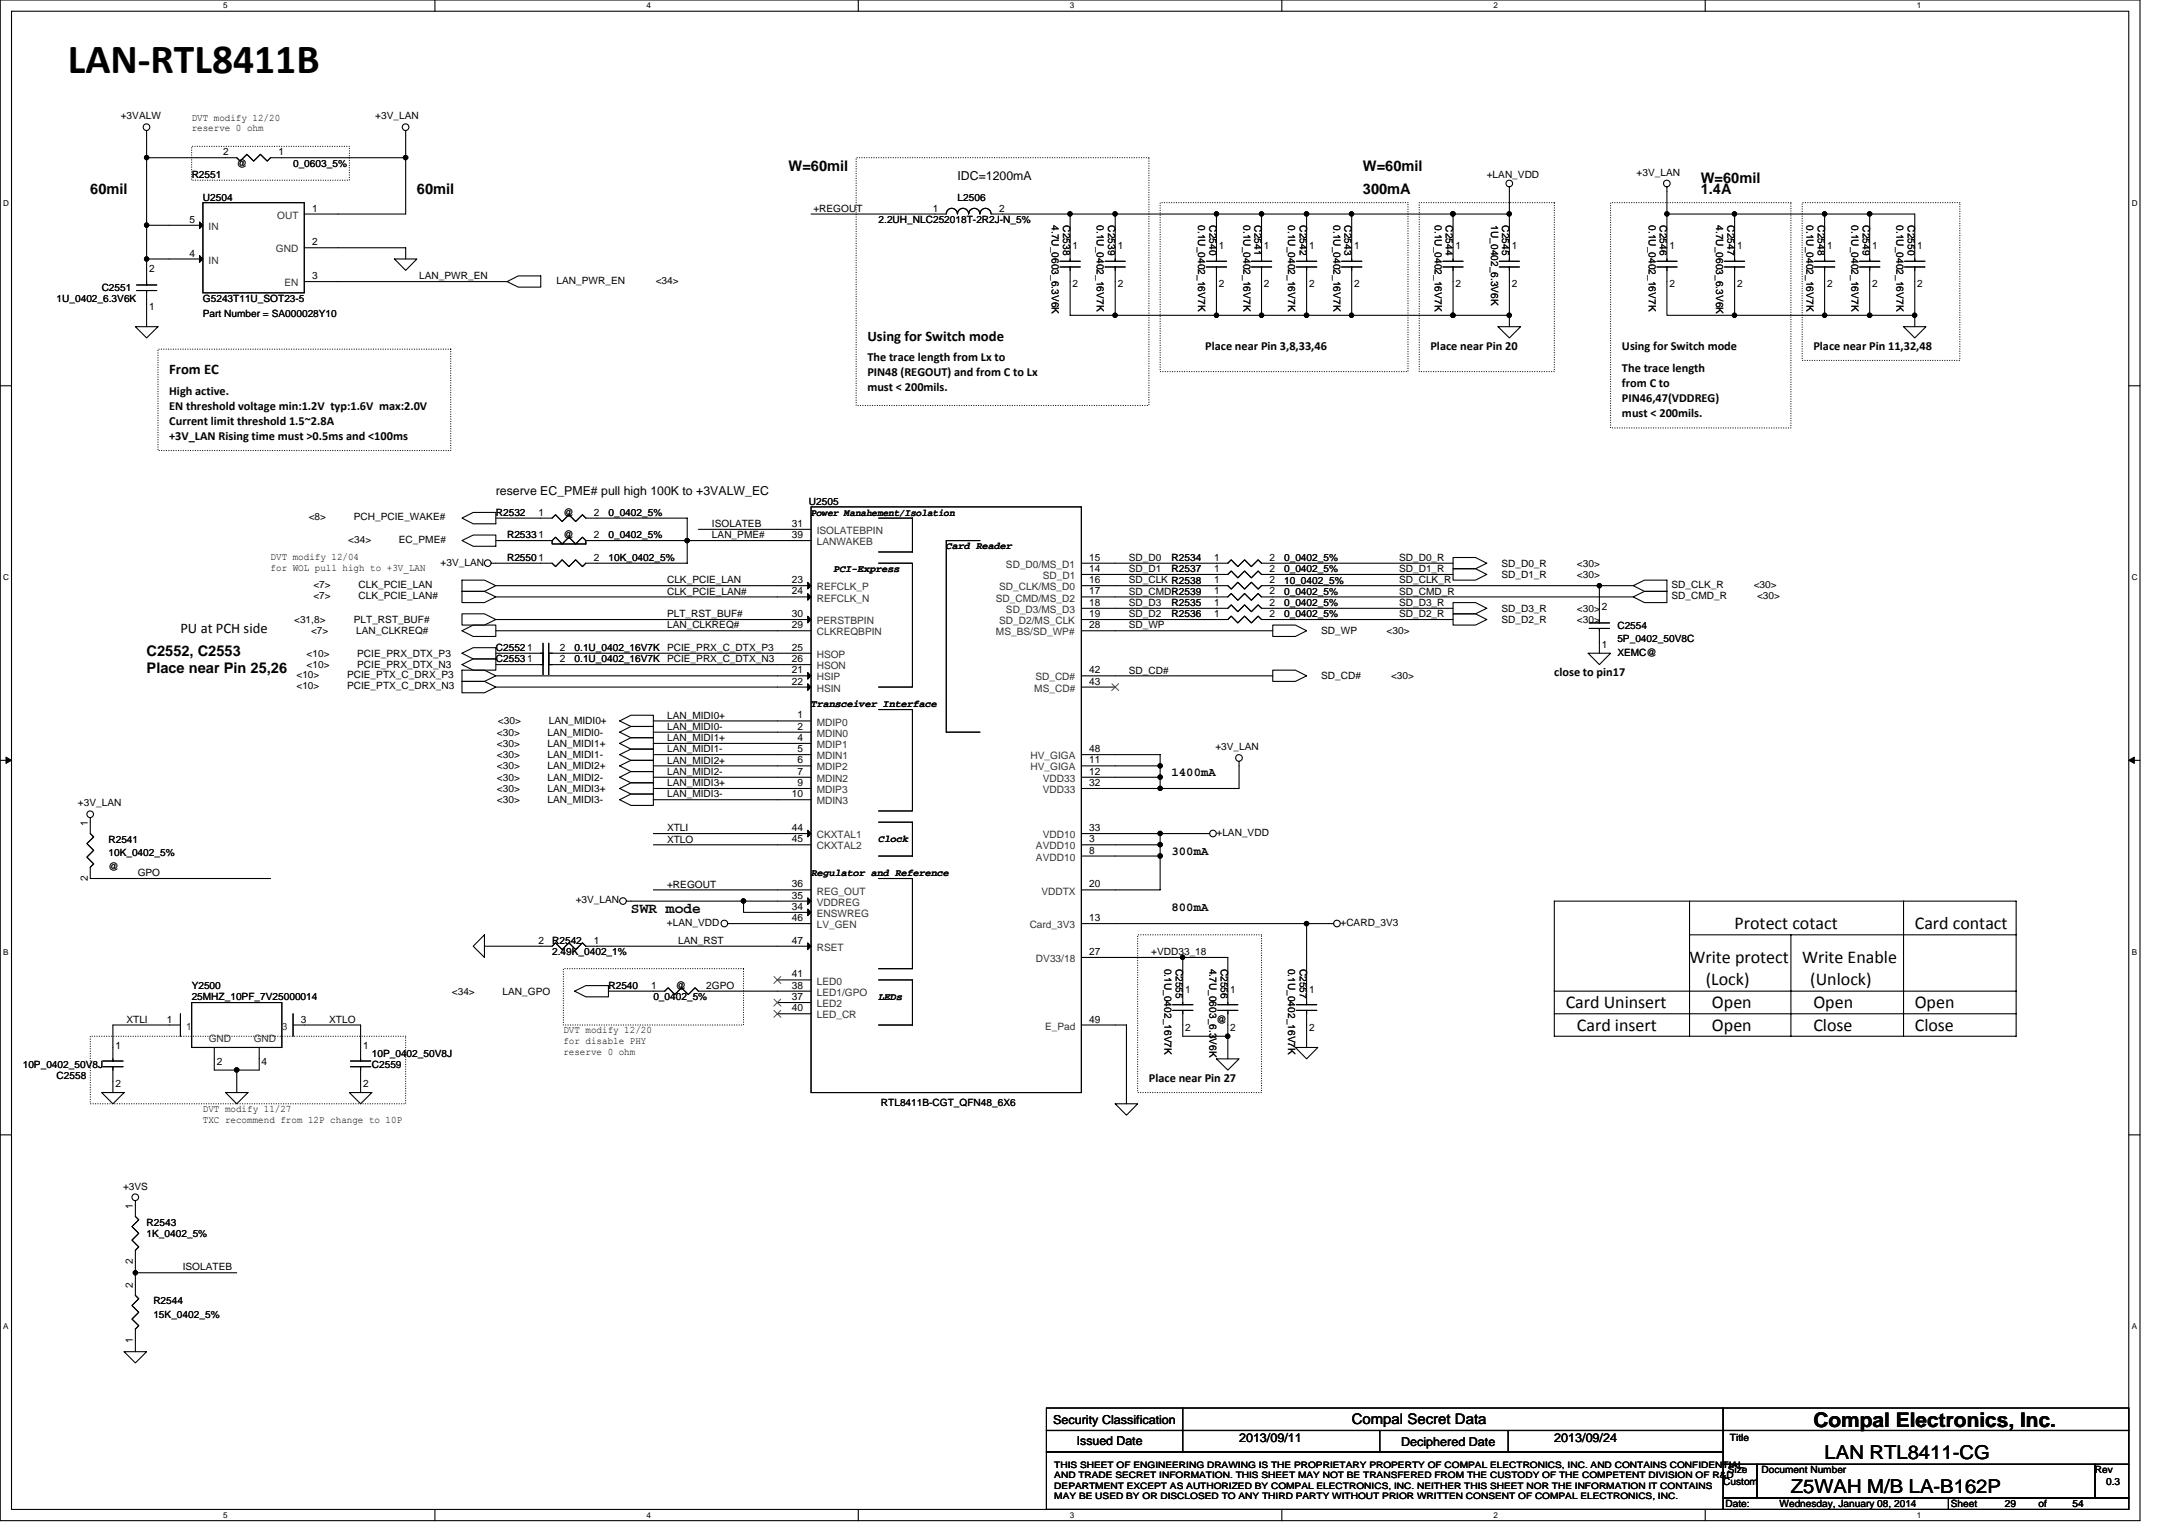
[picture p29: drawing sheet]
<svg xmlns="http://www.w3.org/2000/svg" width="297mm" height="210mm" viewBox="0 0 297 210" stroke-linecap="round" stroke-linejoin="round" font-family="sans-serif">
<defs><g id="words">
<text font-size="5.7" x="9.3" y="10.1">LAN‐RTL8411B</text>
<text font-size="2.8" x="249.5" y="196.2">Compal Electronics, Inc.</text>
<g font-size="2.6">
<text x="251" y="200.7">LAN RTL8411-CG</text>
<text x="246.4" y="205.3">Z5WAH M/B LA-B162P</text>
</g>
<g font-size="2.5">
<text x="238.6" y="127.8">Protect cotact</text>
<text x="263.4" y="127.9">Card contact</text>
<text x="232.4" y="132.5">Write protect</text>
<text x="234.7" y="135.5">(Lock)</text>
<text x="247.9" y="132.5">Write Enable</text>
<text x="249.1" y="135.5">(Unlock)</text>
<text x="215.4" y="138.7">Card Uninsert</text>
<text x="217" y="141.8">Card insert</text>
<text x="235.5" y="138.7">Open</text>
<text x="235.5" y="141.8">Open</text>
<text x="249.5" y="138.7">Open</text>
<text x="249.5" y="141.8">Close</text>
<text x="263.4" y="138.7">Open</text>
<text x="263.4" y="141.8">Close</text>
</g>
<g font-size="2">
<text x="108.5" y="23.6">W=60mil</text>
<text x="187.5" y="23.6">W=60mil</text>
<text x="12.4" y="26.6">60mil</text>
<text x="57.4" y="26.6">60mil</text>
<text x="187.5" y="26.6">300mA</text>
<text x="234" y="25.1">W=60mil</text>
<text x="234" y="26.6">1.4A</text>
<text x="119.3" y="46.8">Using for Switch mode</text>
<text x="23.3" y="51.5">From EC</text>
<text x="24.8" y="87.1">PU at PCH side</text>
<text x="20.2" y="90.2">C2552, C2553</text>
<text x="20.2" y="92.5">Place near Pin 25,26</text>
<text x="86.8" y="125.6">SWR mode</text>
<text x="186" y="195.9">Compal Secret Data</text>
</g>
<g font-size="1.7">
<text x="131.7" y="24.8">IDC=1200mA</text>
<text x="119.3" y="49.6">The trace length from Lx to</text>
<text x="119.3" y="51.7">PIN48 (REGOUT) and from C to Lx</text>
<text x="119.3" y="53.7">must &lt; 200mils.</text>
<text x="165.8" y="48.1">Place near Pin 3,8,33,46</text>
<text x="196.8" y="48.1">Place near Pin 20</text>
<text x="223.2" y="48.1">Using for Switch mode</text>
<text x="223.2" y="51.2">The trace length</text>
<text x="223.2" y="53.2">from C to</text>
<text x="249.5" y="48.1">Place near Pin 11,32,48</text>
<text x="23.3" y="54.3">High active.</text>
<text x="23.3" y="56.3">EN threshold voltage min:1.2V typ:1.6V max:2.0V</text>
<text x="23.3" y="58.4">Current limit threshold 1.5~2.8A</text>
<text x="223.2" y="55.3">PIN46,47(VDDREG)</text>
<text x="223.2" y="57.3">must &lt; 200mils.</text>
<text x="23.3" y="60.5">+3V_LAN Rising time must &gt;0.5ms and &lt;100ms</text>
<text x="68.2" y="68.1">reserve EC_PME# pull high 100K to +3VALW_EC</text>
<text x="213.8" y="93">close to pin17</text>
<text x="161.2" y="106.7">1400mA</text>
<text x="161.2" y="117.6">300mA</text>
<text x="161.2" y="125.3">800mA</text>
<text x="158.1" y="148.8">Place near Pin 27</text>
<text x="144.9" y="195.8">Security Classification</text>
<text x="148.2" y="198.8">Issued Date</text>
<text x="170.5" y="198.3">2013/09/11</text>
<text x="192.8" y="198.9">Deciphered Date</text>
<text x="213.8" y="198.3">2013/09/24</text>
</g>
<g font-size="1.4">
<text x="16.6" y="16.4">+3VALW</text>
<text x="26.4" y="16.6">DVT modify 12/20</text>
<text x="51.6" y="16.4">+3V_LAN</text>
<text x="26.4" y="18.1">reserve 0 ohm</text>
<text x="30.7" y="21.4">2</text>
<text x="32.6" y="22.9">@</text>
<text x="38.3" y="21.4">1</text>
<text x="40.3" y="22.9">0_0603_5%</text>
<text x="26.4" y="24.5">R2551</text>
<text x="27.9" y="27.6">U2504</text>
<text x="42.9" y="29.1">1</text>
<text x="111.9" y="29.1">+REGOUT</text>
<text x="128.3" y="29.1">1</text>
<text x="131.7" y="27.6">L2506</text>
<text x="137.5" y="29.1">2</text>
<text x="204.6" y="24.5">+LAN_VDD</text>
<text x="225.2" y="24.2">+3V_LAN</text>
<text x="26.1" y="30.6">5</text>
<text x="26.1" y="35.3">4</text>
<text x="42.9" y="33.7">2</text>
<text x="120.9" y="30.7">2.2UH_NLC252018T-2R2J-N_5%</text>
<text x="144.7" y="31" transform="rotate(90 144.7 31)">4.7U_0603_6.3V6K</text>
<text x="146.3" y="31" transform="rotate(90 146.3 31)">C2538</text>
<text x="147.6" y="34.2">1</text>
<text x="150.9" y="31" transform="rotate(90 150.9 31)">0.1U_0402_16V7K</text>
<text x="152.5" y="31" transform="rotate(90 152.5 31)">C2539</text>
<text x="153.8" y="34.2">1</text>
<text x="164.9" y="31" transform="rotate(90 164.9 31)">0.1U_0402_16V7K</text>
<text x="166.4" y="31" transform="rotate(90 166.4 31)">C2540</text>
<text x="167.7" y="34.2">1</text>
<text x="171.1" y="31" transform="rotate(90 171.1 31)">0.1U_0402_16V7K</text>
<text x="172.6" y="31" transform="rotate(90 172.6 31)">C2541</text>
<text x="173.9" y="34.2">1</text>
<text x="177.2" y="31" transform="rotate(90 177.2 31)">0.1U_0402_16V7K</text>
<text x="178.8" y="31" transform="rotate(90 178.8 31)">C2542</text>
<text x="180.1" y="34.2">1</text>
<text x="183.4" y="31" transform="rotate(90 183.4 31)">0.1U_0402_16V7K</text>
<text x="185" y="31" transform="rotate(90 185 31)">C2543</text>
<text x="186.3" y="34.2">1</text>
<text x="197.4" y="31" transform="rotate(90 197.4 31)">0.1U_0402_16V7K</text>
<text x="198.9" y="31" transform="rotate(90 198.9 31)">C2544</text>
<text x="200.3" y="34.2">1</text>
<text x="205.1" y="31" transform="rotate(90 205.1 31)">1U_0402_6.3V6K</text>
<text x="206.7" y="31" transform="rotate(90 206.7 31)">C2545</text>
<text x="208" y="34.2">1</text>
<text x="226.8" y="31" transform="rotate(90 226.8 31)">0.1U_0402_16V7K</text>
<text x="228.4" y="31" transform="rotate(90 228.4 31)">C2546</text>
<text x="229.7" y="34.2">1</text>
<text x="236.1" y="31" transform="rotate(90 236.1 31)">4.7U_0603_6.3V6K</text>
<text x="237.7" y="31" transform="rotate(90 237.7 31)">C2547</text>
<text x="239" y="34.2">1</text>
<text x="248.5" y="31" transform="rotate(90 248.5 31)">0.1U_0402_16V7K</text>
<text x="250.1" y="31" transform="rotate(90 250.1 31)">C2548</text>
<text x="251.4" y="34.2">1</text>
<text x="254.7" y="31" transform="rotate(90 254.7 31)">0.1U_0402_16V7K</text>
<text x="256.3" y="31" transform="rotate(90 256.3 31)">C2549</text>
<text x="257.6" y="34.2">1</text>
<text x="260.9" y="31" transform="rotate(90 260.9 31)">0.1U_0402_16V7K</text>
<text x="262.5" y="31" transform="rotate(90 262.5 31)">C2550</text>
<text x="263.8" y="34.2">1</text>
<text x="7.8" y="41.5">1U_0402_6.3V6K</text>
<text x="14" y="40">C2551</text>
<text x="20.5" y="37.4">2</text>
<text x="27.9" y="41.5">G5243T11U_SOT23-5</text>
<text x="42.9" y="38.4">3</text>
<text x="57.7" y="38.4">LAN_PWR_EN</text>
<text x="76.6" y="39.1">LAN_PWR_EN</text>
<text x="90.2" y="39.1">&lt;34&gt;</text>
<text x="147.6" y="39.5">2</text>
<text x="153.8" y="39.5">2</text>
<text x="167.7" y="39.5">2</text>
<text x="173.9" y="39.5">2</text>
<text x="180.1" y="39.5">2</text>
<text x="186.3" y="39.5">2</text>
<text x="200.3" y="39.5">2</text>
<text x="208" y="39.5">2</text>
<text x="229.7" y="39.5">2</text>
<text x="239" y="39.5">2</text>
<text x="251.4" y="39.5">2</text>
<text x="257.6" y="39.5">2</text>
<text x="263.8" y="39.5">2</text>
<text x="20.5" y="42.6">1</text>
<text x="27.9" y="43.5">Part Number = SA000028Y10</text>
<text x="42.5" y="71.6">&lt;8&gt;</text>
<text x="48.7" y="71.6">PCH_PCIE_WAKE#</text>
<text x="68.2" y="71">R2532</text>
<text x="74.1" y="70.9">1</text>
<text x="77.5" y="71">@</text>
<text x="81.7" y="70.9">2</text>
<text x="83.7" y="71">0_0402_5%</text>
<text x="111.3" y="69.4">U2505</text>
<text x="111.6" y="70.9">Power Manahement/Isolation</text>
<text x="37.2" y="77">DVT modify 12/04</text>
<text x="47.9" y="74.7">&lt;34&gt;</text>
<text x="54.9" y="74.7">EC_PME#</text>
<text x="60.6" y="77.8">+3V_LAN</text>
<text x="69.8" y="74.1">R2533</text>
<text x="69.8" y="77.2">R2550</text>
<text x="74.1" y="74">1</text>
<text x="74.1" y="77.1">1</text>
<text x="77.5" y="74.1">@</text>
<text x="81.7" y="74">2</text>
<text x="81.7" y="77.1">2</text>
<text x="83.7" y="74.1">0_0402_5%</text>
<text x="83.7" y="77.2">10K_0402_5%</text>
<text x="98" y="72.5">ISOLATEB</text>
<text x="98" y="74">LAN_PME#</text>
<text x="108.9" y="74">39</text>
<text x="108.9" y="72.5">31</text>
<text x="130.2" y="75.5">Card Reader</text>
<text x="149.9" y="77.1">15</text>
<text x="155.3" y="77.2">SD_D0</text>
<text x="161.2" y="77.2">R2534</text>
<text x="167.1" y="77.1">1</text>
<text x="174.6" y="77.1">2</text>
<text x="176.7" y="77.2">0_0402_5%</text>
<text x="192.5" y="77.2">SD_D0_R</text>
<text x="206.6" y="77.9">SD_D0_R</text>
<text x="217" y="77.9">&lt;30&gt;</text>
<text x="37.2" y="78.5">for WOL pull high to +3V_LAN</text>
<text x="43.1" y="80.9">&lt;7&gt;</text>
<text x="43.1" y="82.4">&lt;7&gt;</text>
<text x="49.3" y="80.9">CLK_PCIE_LAN</text>
<text x="49.3" y="82.4">CLK_PCIE_LAN#</text>
<text x="91.8" y="81.8">CLK_PCIE_LAN#</text>
<text x="91.8" y="80.2">CLK_PCIE_LAN</text>
<text x="108.9" y="80.2">23</text>
<text x="108.9" y="81.8">24</text>
<text x="114.7" y="78.7">PCI-Express</text>
<text x="149.9" y="83.3">18</text>
<text x="149.9" y="78.7">14</text>
<text x="149.9" y="80.2">16</text>
<text x="149.9" y="81.8">17</text>
<text x="155.3" y="78.7">SD_D1</text>
<text x="155.3" y="81.8">SD_CMDR2539</text>
<text x="155.3" y="80.2">SD_CLK R2538</text>
<text x="155.3" y="83.4">SD_D3</text>
<text x="161.2" y="78.7">R2537</text>
<text x="161.2" y="83.4">R2535</text>
<text x="167.1" y="78.7">1</text>
<text x="167.1" y="81.8">1</text>
<text x="167.1" y="83.3">1</text>
<text x="167.1" y="80.2">1</text>
<text x="174.6" y="78.7">2</text>
<text x="174.6" y="81.8">2</text>
<text x="174.6" y="83.3">2</text>
<text x="174.6" y="80.2">2</text>
<text x="176.7" y="78.7">0_0402_5%</text>
<text x="176.7" y="81.8">0_0402_5%</text>
<text x="176.7" y="83.4">0_0402_5%</text>
<text x="176.7" y="80.3">10_0402_5%</text>
<text x="192.5" y="78.7">SD_D1_R</text>
<text x="192.5" y="81.8">SD_CMD_R</text>
<text x="192.5" y="80.2">SD_CLK_R</text>
<text x="192.5" y="83.4">SD_D3_R</text>
<text x="206.6" y="79.5">SD_D1_R</text>
<text x="217" y="79.5">&lt;30&gt;</text>
<text x="230" y="80.9">SD_CLK_R</text>
<text x="230" y="82.4">SD_CMD_R</text>
<text x="241.3" y="80.9">&lt;30&gt;</text>
<text x="241.7" y="82.4">&lt;30&gt;</text>
<text x="40.5" y="85.7">&lt;31,8&gt;</text>
<text x="42.8" y="87.2">&lt;7&gt;</text>
<text x="48.7" y="85.7">PLT_RST_BUF#</text>
<text x="49" y="87.2">LAN_CLKREQ#</text>
<text x="68.2" y="89.6">C25521</text>
<text x="77" y="89.5">2</text>
<text x="79.1" y="89.6">0.1U_0402_16V7K</text>
<text x="91.8" y="89.5">PCIE_PRX_C_DTX_P3</text>
<text x="91.8" y="86.4">LAN_CLKREQ#</text>
<text x="91.8" y="84.9">PLT_RST_BUF#</text>
<text x="108.9" y="89.5">25</text>
<text x="108.9" y="86.4">29</text>
<text x="108.9" y="84.9">30</text>
<text x="149.9" y="86.4">28</text>
<text x="149.9" y="84.9">19</text>
<text x="155.3" y="84.9">SD_D2</text>
<text x="155.3" y="86.4">SD_WP</text>
<text x="161.2" y="84.9">R2536</text>
<text x="167.1" y="84.9">1</text>
<text x="174.6" y="84.9">2</text>
<text x="176.7" y="84.9">0_0402_5%</text>
<text x="181.8" y="87.2">SD_WP</text>
<text x="190.8" y="87.2">&lt;30&gt;</text>
<text x="192.5" y="84.9">SD_D2_R</text>
<text x="206.6" y="85.7">SD_D2_R</text>
<text x="206.6" y="84.1">SD_D3_R</text>
<text x="217" y="85.7">&lt;30&gt;</text>
<text x="217" y="84.1">&lt;30&gt; 2</text>
<text x="220.4" y="89.1">1</text>
<text x="222.5" y="86.5">C2554</text>
<text x="222.5" y="88.3">5P_0402_50V8C</text>
<text x="40.8" y="93.3">&lt;10&gt;</text>
<text x="40.8" y="94.8">&lt;10&gt;</text>
<text x="42.2" y="90.3">&lt;10&gt;</text>
<text x="42.2" y="91.9">&lt;10&gt;</text>
<text x="47.7" y="93.3">PCIE_PTX_C_DRX_P3</text>
<text x="47.7" y="94.8">PCIE_PTX_C_DRX_N3</text>
<text x="49.1" y="90.3">PCIE_PRX_DTX_P3</text>
<text x="49.1" y="91.9">PCIE_PRX_DTX_N3</text>
<text x="68.2" y="91.1">C25531</text>
<text x="77" y="91.1">2</text>
<text x="79.1" y="91.1">0.1U_0402_16V7K</text>
<text x="91.8" y="91.1">PCIE_PRX_C_DTX_N3</text>
<text x="108.9" y="91.1">26</text>
<text x="108.9" y="92.6">21</text>
<text x="108.9" y="94.2">22</text>
<text x="149.9" y="94.2">43</text>
<text x="149.9" y="92.6">42</text>
<text x="155.3" y="92.6">SD_CD#</text>
<text x="181.8" y="93.4">SD_CD#</text>
<text x="191.4" y="93.4">&lt;30&gt;</text>
<text x="222.5" y="90.2">XEMC@</text>
<text x="68.4" y="101.2">&lt;30&gt;</text>
<text x="68.5" y="99.6">&lt;30&gt;</text>
<text x="75.3" y="101.2">LAN_MIDI0-</text>
<text x="75.5" y="99.6">LAN_MIDI0+</text>
<text x="91.8" y="98.8">LAN_MIDI0+</text>
<text x="91.8" y="100.4">LAN_MIDI0-</text>
<text x="91.8" y="101.9">LAN_MIDI1+</text>
<text x="109.7" y="101.9">4</text>
<text x="109.7" y="100.4">2</text>
<text x="109.7" y="98.8">1</text>
<text x="111.6" y="97.2">Transceiver Interface</text>
<text x="68.4" y="102.7">&lt;30&gt;</text>
<text x="68.4" y="104.3">&lt;30&gt;</text>
<text x="68.4" y="105.8">&lt;30&gt;</text>
<text x="68.4" y="107.4">&lt;30&gt;</text>
<text x="75.3" y="102.7">LAN_MIDI1+</text>
<text x="75.3" y="104.3">LAN_MIDI1-</text>
<text x="75.3" y="105.8">LAN_MIDI2+</text>
<text x="75.3" y="107.4">LAN_MIDI2-</text>
<text x="91.8" y="103.5">LAN_MIDI1-</text>
<text x="91.8" y="105">LAN_MIDI2+</text>
<text x="91.8" y="106.6">LAN_MIDI2-</text>
<text x="109.7" y="105">6</text>
<text x="109.7" y="106.6">7</text>
<text x="109.7" y="103.5">5</text>
<text x="149.9" y="105">11</text>
<text x="149.9" y="103.5">48</text>
<text x="149.9" y="106.6">12</text>
<text x="167.2" y="103.2">+3V_LAN</text>
<text x="10.7" y="110.9">+3V_LAN</text>
<text x="12.1" y="113.6" transform="rotate(-90 12.1 113.6)">1</text>
<text x="68.4" y="108.9">&lt;30&gt;</text>
<text x="68.4" y="110.5">&lt;30&gt;</text>
<text x="75.3" y="108.9">LAN_MIDI3+</text>
<text x="75.3" y="110.5">LAN_MIDI3-</text>
<text x="91.8" y="108.1">LAN_MIDI3+</text>
<text x="91.8" y="109.7">LAN_MIDI3-</text>
<text x="108.9" y="109.7">10</text>
<text x="109.7" y="108.1">9</text>
<text x="149.9" y="108.1">32</text>
<text x="14.9" y="115.9">R2541</text>
<text x="14.9" y="117.7">10K_0402_5%</text>
<text x="14.9" y="119.6">@</text>
<text x="91.8" y="114.3">XTLI</text>
<text x="91.8" y="115.9">XTLO</text>
<text x="108.9" y="114.3">44</text>
<text x="108.9" y="115.9">45</text>
<text x="120.9" y="115.8">Clock</text>
<text x="149.9" y="114.3">33</text>
<text x="149.9" y="115.9">3</text>
<text x="149.9" y="117.4">8</text>
<text x="167.4" y="115">+LAN_VDD</text>
<text x="12.1" y="121.2" transform="rotate(-90 12.1 121.2)">2</text>
<text x="18.9" y="120.5">GPO</text>
<text x="79.2" y="124.3">+3V_LAN</text>
<text x="91.8" y="122.1">+REGOUT</text>
<text x="108.9" y="123.6">35</text>
<text x="108.9" y="122.1">36</text>
<text x="108.9" y="125.2">34</text>
<text x="111.6" y="120.5">Regulator and Reference</text>
<text x="149.9" y="122.1">20</text>
<text x="74.1" y="129.8">2</text>
<text x="76" y="129.8">R2542</text>
<text x="76" y="131.4">2.49K_0402_1%</text>
<text x="81.7" y="129.8">1</text>
<text x="91.8" y="127.4">+LAN_VDD</text>
<text x="93.3" y="129.8">LAN_RST</text>
<text x="108.9" y="129.8">47</text>
<text x="108.9" y="126.7">46</text>
<text x="149.9" y="126.7">13</text>
<text x="149.9" y="131.4">27</text>
<text x="158.4" y="131.4">+VDD33_18</text>
<text x="184.4" y="127.4">+CARD_3V3</text>
<text x="26.4" y="136">Y2500</text>
<text x="26.4" y="137.6">25MHZ_10PF_7V25000014</text>
<text x="62.2" y="136.8">&lt;34&gt;</text>
<text x="69.1" y="136.8">LAN_GPO</text>
<text x="83.7" y="136">R2540</text>
<text x="89.6" y="136">1</text>
<text x="89.9" y="137.6">0_0402_5%</text>
<text x="93" y="136">@</text>
<text x="97.2" y="136">2GPO</text>
<text x="108.9" y="137.6">37</text>
<text x="108.9" y="136">38</text>
<text x="108.9" y="134.5">41</text>
<text x="120.9" y="137.5">LEDs</text>
<text x="160.2" y="133.2" transform="rotate(90 160.2 133.2)">0.1U_0402_16V7K</text>
<text x="161.8" y="133.2" transform="rotate(90 161.8 133.2)">C2555</text>
<text x="163.1" y="136.5">1</text>
<text x="166.4" y="133.2" transform="rotate(90 166.4 133.2)">4.7U_0603_6.3V6K</text>
<text x="168" y="133.2" transform="rotate(90 168 133.2)">C2556</text>
<text x="169.3" y="136.5">1</text>
<text x="177.2" y="133.2" transform="rotate(90 177.2 133.2)">0.1U_0402_16V7K</text>
<text x="178.8" y="133.2" transform="rotate(90 178.8 133.2)">C2557</text>
<text x="180.1" y="136.5">1</text>
<text x="17.4" y="140.7">XTLI</text>
<text x="23" y="140.7">1</text>
<text x="41.4" y="140.7">3</text>
<text x="45.3" y="140.7">XTLO</text>
<text x="77.5" y="142.1">DVT modify 12/20</text>
<text x="77.5" y="143.6">for disable PHY</text>
<text x="108.9" y="139.1">40</text>
<text x="149.9" y="140.7">49</text>
<text x="163.1" y="141.8">2</text>
<text x="167.4" y="140.7">@</text>
<text x="169.3" y="141.8">2</text>
<text x="180.1" y="141.8">2</text>
<text x="3.1" y="146.9">10P_0402_50V8J</text>
<text x="7.8" y="148.4">C2558</text>
<text x="15.9" y="144.3">1</text>
<text x="15.9" y="149.5">2</text>
<text x="29.8" y="146.4">2</text>
<text x="36" y="146.4">4</text>
<text x="49.9" y="144.3">1</text>
<text x="49.9" y="149.5">2</text>
<text x="51.2" y="146.9">C2559</text>
<text x="51.2" y="145.3">10P_0402_50V8J</text>
<text x="77.5" y="145.1">reserve 0 ohm</text>
<text x="27.9" y="152.9">DVT modify 11/27</text>
<text x="27.9" y="154.4">TXC recommend from 12P change to 10P</text>
<text x="121.2" y="152.1">RTL8411B-CGT_QFN48_6X6</text>
<text x="16.9" y="163.6">+3VS</text>
<text x="18.3" y="166.2" transform="rotate(-90 18.3 166.2)">1</text>
<text x="18.3" y="173.8" transform="rotate(-90 18.3 173.8)">2</text>
<text x="20.2" y="168.6">R2543</text>
<text x="20.2" y="170.1">1K_0402_5%</text>
<text x="18.3" y="177.1" transform="rotate(-90 18.3 177.1)">2</text>
<text x="21.1" y="179.4">R2544</text>
<text x="25.1" y="174.8">ISOLATEB</text>
<text x="18.3" y="184.7" transform="rotate(-90 18.3 184.7)">1</text>
<text x="21.1" y="181.3">15K_0402_5%</text>
<text x="237.7" y="202.7">Size</text>
<text x="238" y="198.2">Title</text>
<text x="242.4" y="202.7">Document Number</text>
<text x="288.2" y="202.7">Rev</text>
<text x="237.1" y="204.2">Custom</text>
<text x="237.4" y="207.3">Date:</text>
<text x="244.8" y="207.3">Wednesday, January 08, 2014</text>
<text x="268.4" y="207.3">Sheet</text>
<text x="275.8" y="207.3">29</text>
<text x="280.5" y="207.3">of</text>
<text x="285.1" y="207.3">54</text>
<text x="289.8" y="204.2">0.3</text>
</g>
<g font-size="1.4" fill="#333">
<text x="28.7" y="31.6">IN</text>
<text x="38" y="34.7">GND</text>
<text x="38.1" y="30.1">OUT</text>
<text x="28.7" y="36.3">IN</text>
<text x="39.1" y="39.4">EN</text>
<text x="112.4" y="75">LANWAKEB</text>
<text x="112.4" y="73.4">ISOLATEBPIN</text>
<text x="112.4" y="81.2">REFCLK_P</text>
<text x="112.4" y="82.7">REFCLK_N</text>
<text x="137" y="82.7">SD_CMD/MS_D2</text>
<text x="137.5" y="81.2">SD_CLK/MS_D0</text>
<text x="138.4" y="78.1">SD_D0/MS_D1</text>
<text x="143.5" y="79.7">SD_D1</text>
<text x="112.4" y="87.4">CLKREQBPIN</text>
<text x="112.4" y="85.9">PERSTBPIN</text>
<text x="137" y="87.4">MS_BS/SD_WP#</text>
<text x="137.5" y="85.9">SD_D2/MS_CLK</text>
<text x="138.4" y="84.3">SD_D3/MS_D3</text>
<text x="112.4" y="90.5">HSOP</text>
<text x="112.4" y="92.1">HSON</text>
<text x="112.4" y="93.6">HSIP</text>
<text x="112.4" y="95.1">HSIN</text>
<text x="142.3" y="95.1">MS_CD#</text>
<text x="142.4" y="93.6">SD_CD#</text>
<text x="112.4" y="101.3">MDIN0</text>
<text x="112.4" y="99.8">MDIP0</text>
<text x="112.4" y="106">MDIP2</text>
<text x="112.4" y="107.5">MDIN2</text>
<text x="112.4" y="104.4">MDIN1</text>
<text x="112.4" y="102.9">MDIP1</text>
<text x="141.8" y="106">HV_GIGA</text>
<text x="141.8" y="104.4">HV_GIGA</text>
<text x="143.5" y="107.5">VDD33</text>
<text x="112.4" y="109.1">MDIP3</text>
<text x="112.4" y="110.6">MDIN3</text>
<text x="143.5" y="109.1">VDD33</text>
<text x="112.4" y="115.3">CKXTAL1</text>
<text x="112.4" y="116.8">CKXTAL2</text>
<text x="142.5" y="116.8">AVDD10</text>
<text x="142.5" y="118.4">AVDD10</text>
<text x="143.5" y="115.3">VDD10</text>
<text x="112.4" y="124.6">VDDREG</text>
<text x="112.4" y="123">REG_OUT</text>
<text x="143.3" y="123">VDDTX</text>
<text x="112.4" y="130.8">RSET</text>
<text x="112.4" y="127.7">LV_GEN</text>
<text x="112.4" y="126.1">ENSWREG</text>
<text x="141.7" y="127.7">Card_3V3</text>
<text x="112.4" y="137">LED1/GPO</text>
<text x="112.4" y="135.4">LED0</text>
<text x="142.5" y="132.3">DV33/18</text>
<text x="25.6" y="141.6">1</text>
<text x="28.7" y="143.3">GND</text>
<text x="34.9" y="143.3">GND</text>
<text x="38.8" y="141.6">3</text>
<text x="112.4" y="138.5">LED2</text>
<text x="112.4" y="140.1">LED_CR</text>
<text x="143.8" y="141.6">E_Pad</text>
</g>
<g font-size="1.2">
<text x="145.1" y="201.9">THIS SHEET OF ENGINEERING DRAWING IS THE PROPRIETARY PROPERTY OF COMPAL ELECTRONICS, INC. AND CONTAINS CONFIDENTIAL</text>
<text x="145.1" y="203.4">AND TRADE SECRET INFORMATION. THIS SHEET MAY NOT BE TRANSFERED FROM THE CUSTODY OF THE COMPETENT DIVISION OF R&amp;D</text>
<text x="145.1" y="204.8">DEPARTMENT EXCEPT AS AUTHORIZED BY COMPAL ELECTRONICS, INC. NEITHER THIS SHEET NOR THE INFORMATION IT CONTAINS</text>
<text x="145.1" y="206.2">MAY BE USED BY OR DISCLOSED TO ANY THIRD PARTY WITHOUT PRIOR WRITTEN CONSENT OF COMPAL ELECTRONICS, INC.</text>
</g>
<g font-size="1.1">
<text x="30.7" y="1.2">5</text>
<text x="89" y="1.2">4</text>
<text x="147.2" y="1.2">3</text>
<text x="205.5" y="1.2">2</text>
<text x="263.7" y="1.2">1</text>
<text x=".4" y="28.3">D</text>
<text x="293.3" y="28.3">D</text>
<text x=".4" y="79.8">C</text>
<text x="293.3" y="79.8">C</text>
<text x=".4" y="131.3">B</text>
<text x="293.3" y="131.3">B</text>
<text x=".4" y="182.9">A</text>
<text x="293.3" y="182.9">A</text>
<text x="30.7" y="208.8">5</text>
<text x="89" y="208.8">4</text>
<text x="147.2" y="208.8">3</text>
<text x="205.5" y="208.8">2</text>
<text x="263.7" y="208.8">1</text>
</g>
</g></defs>
<path d="M0 0h294.4v209.2h-294.4zM1.6 1.5h291.3v206.1h-291.3z" fill="none" stroke="#000" stroke-width=".15"/>
<g fill="#fff">
<path d="M30.7 .2h.6v1.2h-.6z"/>
<path d="M30.7 207.8h.6v1.2h-.6z"/>
</g>
<path d="M59.8 0v1.5M59.8 207.6v1.6" fill="none" stroke="#000" stroke-width=".15"/>
<g fill="#fff">
<path d="M89 .2h.6v1.2h-.6z"/>
<path d="M89 207.8h.6v1.2h-.6z"/>
</g>
<path d="M118.1 0v1.5M118.1 207.6v1.6" fill="none" stroke="#000" stroke-width=".15"/>
<g fill="#fff">
<path d="M147.2 .2h.6v1.2h-.6z"/>
<path d="M147.2 207.8h.6v1.2h-.6z"/>
</g>
<path d="M176.4 0v1.5M176.4 207.6v1.6" fill="none" stroke="#000" stroke-width=".15"/>
<g fill="#fff">
<path d="M205.5 .2h.6v1.2h-.6z"/>
<path d="M205.5 207.8h.6v1.2h-.6z"/>
</g>
<path d="M234.6 0v1.5M234.6 207.6v1.6" fill="none" stroke="#000" stroke-width=".15"/>
<g fill="#fff">
<path d="M263.7 .2h.6v1.2h-.6z"/>
<path d="M263.7 207.8h.6v1.2h-.6z"/>
<path d="M.4 27.3h.8v1.2h-.8z"/>
<path d="M293.3 27.3h.8v1.2h-.8z"/>
<path d="M.4 78.8h.8v1.3h-.8z"/>
<path d="M293.3 78.8h.8v1.3h-.8z"/>
</g>
<path d="M0 53.1h1.6M292.9 53.1h1.5" fill="none" stroke="#000" stroke-width=".15"/>
<g fill="#fff">
<path d="M.4 130.3h.8v1.3h-.8z"/>
<path d="M293.3 130.3h.7v1.3h-.7z"/>
</g>
<path d="M0 104.6h1.6M292.9 104.6h1.5" fill="none" stroke="#000" stroke-width=".15"/>
<path d="M.8 104.1l.8 .5-.8 .4zM292.9 104.6l.7-.5v.9z" fill="#000" stroke="#000" stroke-width=".14"/>
<g fill="#fff">
<path d="M.4 181.9h.8v1.2h-.8z"/>
<path d="M293.3 181.9h.7v1.2h-.7z"/>
</g>
<g fill="none" stroke="#000" stroke-width=".15">
<path d="M20.2 18v13M55.8 18v11.4h-13.9M18.8 39.2h2.8M18.8 40h2.8M20.2 31v4.6h7.7M20.2 35.6v3.6M20.2 40v4.9M20.2 21.7h12.4l.4 .5 1-1 .9 1 .9-1 1 1 .4-.5h18.6M27.9 27.9h14v12.4h-14zM27.9 31h-7.7M41.9 34.1h13.9v1.5M41.9 38.7h27.9"/>
<path d="M54.3 35.6h3.1l-1.6 1.6zM69.8 38.7l1.5-.7h3.1v1.5h-3.1zM130.2 29.4h-18.6M130.2 29.4a.76 .76 0 0 1 .8-.7 .76 .76 0 0 1 .7 .7M131.7 29.4a.76 .76 0 0 1 .8-.7 .76 .76 0 0 1 .8 .7M133.3 29.4a.76 .76 0 0 1 .7-.7 .76 .76 0 0 1 .8 .7M134.8 29.4a.76 .76 0 0 1 .8-.7 .76 .76 0 0 1 .8 .7M136.4 29.4h71.3M145.8 36.7h2.8M145.8 35.9h2.8M147.2 29.4v6.5M147.2 36.7v6.7h60.5"/>
<path d="M152 36.7h2.8M152 35.9h2.8M153.4 29.4v6.5M153.4 36.7v6.7M166 36.7h2.8M166 35.9h2.8M167.4 29.4v6.5M167.4 36.7v6.7M172.2 36.7h2.8M172.2 35.9h2.8M173.6 29.4v6.5M173.6 36.7v6.7"/>
<path d="M178.4 36.7h2.8M178.4 35.9h2.8M179.8 29.4v6.5M179.8 36.7v6.7M184.6 36.7h2.8M184.6 35.9h2.8M186 29.4v6.5M186 36.7v6.7M198.5 36.7h2.8M198.5 35.9h2.8M199.9 36.7v6.7M199.9 29.4v6.5"/>
<path d="M206.3 36.7h2.7M206.3 35.9h2.7M207.7 25.7v10.2M207.7 36.7v8.2M228 36.7h2.7M228 35.9h2.7M229.3 29.4h34.1v6.5M229.3 36.7v6.7h9.4M229.3 25.7v10.2M237.3 36.7h2.7M237.3 35.9h2.7M238.7 29.4v6.5"/>
<path d="M238.7 36.7v6.7M249.6 36.7h2.8M249.6 35.9h2.8M251 29.4v6.5M251 36.7v6.7M255.8 36.7h2.8M255.8 35.9h2.8M257.2 29.4v6.5M257.2 36.7v6.7M262 36.7h2.8M262 35.9h2.8M263.4 36.7v8.2"/>
<path d="M18.6 44.9h3.1l-1.5 1.6zM206.1 44.9h3.1l-1.5 1.6zM238.7 43.4h24.7M261.9 44.9h3.1l-1.6 1.6zM63.6 74.4l1.5-.8h3.1v1.5h-3.1zM63.6 71.3l1.5-.8h3.1v1.6h-3.1zM63.6 79.8h3.1l1.5 .8-1.5 .7h-3.1zM68.2 71.3h7.8l.4-.5 .9 .9 1-.9 .9 .9 .9-.9 .5 .5h13.9v6.2h-13.9l-.5 .4-.9-.9-.9 .9-1-.9-.9 .9-.4-.4h-8.4M68.2 74.4h7.8M76 74.4l.4-.5 .9 .9 1-.9 .9 .9 .9-.9 .5 .5M76 74.4v.4h4.6v-.4M80.6 74.4h31"/>
<path d="M96.1 72.8h15.5M111.6 69.7h37.2v80.6h-37.2zM120.9 77.5h4.6v17h-4.6M120.9 71.3h4.6v4.6h-4.6M134.8 74.4h-4.6v26.3h4.6M148.8 77.5h20.1l.5-.5 .9 .9 .9-.9 1 .9 .9-.9 .5 .5h26.3M148.8 79h20.1l.5-.5 .9 1 .9-1 1 1 .9-1 .5 .5h26.3M199.9 76.7h3.1l1.6 .8-1.6 .7h-3.1zM199.9 78.2h3.1l1.6 .8-1.6 .8h-3.1zM63.6 84.4h3.1l1.5 .8-1.5 .8h-3.1zM63.6 81.3h3.1l1.5 .8-1.5 .8h-3.1zM63.6 92.2h3.1l1.5 .8-1.5 .7h-3.1z"/>
<path d="M63.6 93.7h3.1l1.5 .8-1.5 .8h-3.1zM63.6 89.9l1.5-.8h3.1v1.5h-3.1zM63.6 91.4l1.5-.8h3.1v1.6h-3.1zM63.6 86.8l1.5-.8h3.1v1.5h-3.1zM68.2 82.1h43.4M68.2 80.6h43.4M68.2 94.5h43.4M68.2 85.2h43.4M68.2 89.9h6.5M68.2 91.4h6.5M74.7 88.5v4.3M75.5 89.9h36.1"/>
<path d="M75.5 91.4h36.1M75.5 88.5v4.3M85.3 99.2l1.5-.8h3.1v1.5h-3.1zM89.9 99.2h21.7M111.6 93h-43.4M111.6 86.8h-43.4M120.9 97.6h4.6v13.9h-4.6M148.8 80.6h20.1l.5 .4 .9-.9 .9 .9 1-.9 .9 .9 .5-.4h46.4v5.1M148.8 82.1h20.1l.5-.5 .9 1 .9-1 1 1 .9-1 .5 .5h51.1M148.8 85.2h20.1l.5-.4 .9 .9 .9-.9 1 .9 .9-.9 .5 .4h26.3M148.8 83.7h20.1l.5-.5 .9 .9 .9-.9 1 .9 .9-.9 .5 .5h26.3M148.8 94.5h4.6"/>
<path d="M148.8 93h26.3M148.8 86.8h26.3M175.1 92.2h3.1l1.6 .8-1.6 .7h-3.1zM175.1 86h3.1l1.6 .8-1.6 .7h-3.1zM199.9 84.4h3.1l1.6 .8-1.6 .8h-3.1zM199.9 82.9h3.1l1.6 .8-1.6 .7h-3.1zM218.5 89.9h3.1l-1.6 1.5zM218.6 85.7h2.8M218.6 86.4h2.8M220 80.6h4.7M220 86.4v3.5M224.7 80.6l1.5-.8h3.1v1.5h-3.1z"/>
<path d="M224.7 82.1l1.5-.8h3.1v1.6h-3.1zM12.4 112.5v2.2l.5 .4-.9 .9 .9 1-.9 .9 .9 .9-.5 .5v1.5h24.8M85.3 100.7l1.5-.8h3.1v1.6h-3.1zM85.3 102.3l1.5-.8h3.1v1.5h-3.1zM85.3 103.8l1.5-.8h3.1v1.6h-3.1zM85.3 105.3l1.5-.7h3.1v1.5h-3.1zM85.3 106.9l1.5-.8h3.1v1.6h-3.1zM85.3 108.5l1.5-.8h3.1v1.5h-3.1zM85.3 110l1.5-.8h3.1v1.6h-3.1zM89.9 100.7h21.7M89.9 102.3h21.7M89.9 103.8h21.7"/>
<path d="M89.9 105.3h21.7M89.9 106.9h21.7M89.9 108.5h21.7M89.9 110h21.7M89.9 114.7h21.7M89.9 116.2h21.7M120.9 113.1h4.6v4.7h-4.6M148.8 116.2h10.8v1.6M148.8 117.8h10.8v4.6h-10.8M148.8 103.8h10.8v4.7M148.8 106.9h10.8M148.8 114.7h17.6"/>
<path d="M159.6 105.3h-10.8M159.6 114.7v1.5M170.5 104.7v3.8h-21.7M24.8 139.4v3.1M26.4 137.9h12.4v6.2h-12.4zM40.3 139.4v3.1M66.7 128.6v3.1l-1.6-1.5zM66.7 130.2h9.3l.4-.5 .9 .9 1-.9 .9 .9 .9-.9 .5 .5h31M79.1 136.3l1.5-.7h3.1v1.5h-3.1zM89.9 122.4h21.7M100.1 127h11.5M102.3 124v1.5h9.3"/>
<path d="M107 139.4h4.6M107 134.8h4.6M107 137.9h4.6M111.6 136.3h-15.5l-.5-.4-.9 .9-.9-.9-1 .9-.9-.9-.4 .4h-7.8M111.6 124h-25.4M120.9 120.8h4.6v12.4h-4.6M120.9 134.8h4.6v6.2h-4.6M148.8 131.7h20.1v6.5M161.3 139h2.8M161.3 138.2h2.8M162.7 139v3.5h6.2M162.7 131.7v6.5"/>
<path d="M167.5 139h2.8M167.5 138.2h2.8M168.9 139v6.6M178.4 139h2.8M178.4 138.2h2.8M179.8 139v5.1M179.8 127v11.2M183.5 127h-34.7M213.8 136.3h63.6M213.8 139.4h63.6M213.8 124h63.6v18.5h-63.6zM232.4 124v18.5"/>
<path d="M232.4 128.6h45M246.4 128.6v13.9M261.9 124v18.5M0 156.1h1.6M14 150.3h3.1l-1.6 1.5zM14.1 146.7h2.8M14.1 145.9h2.8M15.5 146.7v3.6M24.8 141h-9.3v4.9M29.5 144.1v3.1h6.2v-3.1M31 150.3h3.1l-1.5 1.5zM32.6 147.2v3.1"/>
<path d="M40.3 141h9.3v4.9M48.1 150.3h3.1l-1.6 1.5zM48.2 146.7h2.8M48.2 145.9h2.8M49.6 146.7v3.6M148.8 141h6.2v10.8M153.4 151.8h3.1l-1.5 1.6zM167.4 145.6h3.1l-1.6 1.6zM178.2 144.1h3.1l-1.5 1.5zM292.9 156.1h1.5M18.6 165.2v2.1l.5 .5-.9 .9 .9 1-.9 .9 .9 .9-.5 .5v6.2l.5 .4-.9 1 .9 .9-.9 .9 .9 1-.5 .4v3.1M18.6 175.1h14"/>
<path d="M17.1 185.9h3.1l-1.6 1.6zM144 193.7h93.1v3.1h-93.1zM144 196.8h93.1v2.9h-93.1zM144 199.7h93.1v7.9h-93.1zM162.7 193.7v6M189.8 196.8v2.9M207.5 196.8v2.9M237.1 193.7h55.8v3.1h-55.8zM237.1 196.8h55.8v4.6h-55.8zM237.1 201.4h4.6v4.7h-4.6zM237.1 206.1h31v1.5h-31zM241.7 201.4h46.5v4.7h-46.5z"/>
<path d="M268.1 206.1h24.8v1.5h-24.8zM288.2 201.4h4.7v4.7h-4.7z"/>
<circle cx="20.2" cy="17.5" r=".46"/>
<circle cx="55.8" cy="17.5" r=".46"/>
<circle cx="207.6" cy="25.2" r=".46"/>
<circle cx="229.3" cy="25.2" r=".46"/>
<circle cx="67.1" cy="77.5" r=".46"/>
<circle cx="12.4" cy="112" r=".46"/>
<circle cx="166.9" cy="114.6" r=".46"/>
<circle cx="170.5" cy="104.3" r=".46"/>
<circle cx="85.7" cy="123.9" r=".46"/>
<circle cx="99.7" cy="127" r=".46"/>
<circle cx="183.9" cy="127" r=".46"/>
<circle cx="18.6" cy="164.7" r=".46"/>
</g>
<path d="M26.4 20.1h21.7v4.7h-21.7zM117.8 21.7h40.3v34.1h-40.3zM159.6 27.9h34.1v23.2h-34.1zM195.3 27.9h18.5v23.2h-18.5zM221.6 27.9h24.8v31h-24.8zM247.9 27.9h21.7v21.7h-21.7zM21.7 48h40.3v14h-40.3zM77.5 133.2h24.8v7.8h-24.8zM156.5 128.6h17.1v21.7h-17.1zM12.4 142.5h43.4v9.3h-43.4z" fill="none" stroke="#000" stroke-width=".15" stroke-dasharray="0 .3"/>
<g fill="#000" stroke="#000" stroke-width=".15">
<path d="M27.4 30.5l.5 .5-.5 .5zM27.4 35.2l.5 .4-.5 .5zM111.1 92.5l.5 .5-.5 .4zM111.1 94l.5 .5-.5 .5zM111.1 80.1l.5 .5-.5 .4zM111.1 81.6l.5 .5-.5 .5zM111.1 84.8l.5 .4-.5 .5zM111.1 114.2l.5 .5-.5 .4zM111.1 129.7l.5 .5-.5 .4zM111.1 123.5l.5 .5-.5 .4zM111.1 125l.5 .5-.5 .5z"/>
<circle cx="20.2" cy="35.6" r=".3"/>
<circle cx="20.2" cy="21.7" r=".3"/>
<circle cx="20.2" cy="31" r=".3"/>
<circle cx="55.8" cy="21.7" r=".3"/>
<circle cx="147.2" cy="29.4" r=".3"/>
<circle cx="153.4" cy="29.4" r=".3"/>
<circle cx="167.4" cy="29.4" r=".3"/>
<circle cx="173.6" cy="29.4" r=".3"/>
<circle cx="179.8" cy="29.4" r=".3"/>
<circle cx="185.9" cy="29.4" r=".3"/>
<circle cx="199.9" cy="29.4" r=".3"/>
<circle cx="207.6" cy="29.4" r=".3"/>
<circle cx="229.3" cy="29.4" r=".3"/>
<circle cx="238.6" cy="29.4" r=".3"/>
<circle cx="251" cy="29.4" r=".3"/>
<circle cx="257.2" cy="29.4" r=".3"/>
<circle cx="153.4" cy="43.4" r=".3"/>
<circle cx="167.4" cy="43.4" r=".3"/>
<circle cx="173.6" cy="43.4" r=".3"/>
<circle cx="179.8" cy="43.4" r=".3"/>
<circle cx="185.9" cy="43.4" r=".3"/>
<circle cx="199.9" cy="43.4" r=".3"/>
<circle cx="207.6" cy="43.4" r=".3"/>
<circle cx="238.6" cy="43.4" r=".3"/>
<circle cx="251" cy="43.4" r=".3"/>
<circle cx="257.2" cy="43.4" r=".3"/>
<circle cx="263.4" cy="43.4" r=".3"/>
<circle cx="94.5" cy="74.4" r=".3"/>
<circle cx="220" cy="80.6" r=".3"/>
<circle cx="159.6" cy="117.7" r=".3"/>
<circle cx="159.6" cy="105.3" r=".3"/>
<circle cx="159.6" cy="116.2" r=".3"/>
<circle cx="159.6" cy="108.4" r=".3"/>
<circle cx="159.6" cy="106.9" r=".3"/>
<circle cx="159.6" cy="114.6" r=".3"/>
<circle cx="102.3" cy="123.9" r=".3"/>
<circle cx="162.7" cy="131.7" r=".3"/>
<circle cx="179.8" cy="127" r=".3"/>
<circle cx="32.6" cy="147.2" r=".3"/>
<circle cx="168.9" cy="142.5" r=".3"/>
<circle cx="18.6" cy="175.1" r=".3"/>
</g>
<path d="M153 94l.9 1M153.9 94l-1 1M106.5 137.4l.9 1M106.5 139l.9 .9M106.5 134.3l.9 1M107.4 137.4l-.9 1M107.4 139l-.9 .9M107.4 134.3l-.9 1" fill="none" stroke="#4c4c4c" stroke-width=".14"/>
<use href="#words"/>
</svg>
